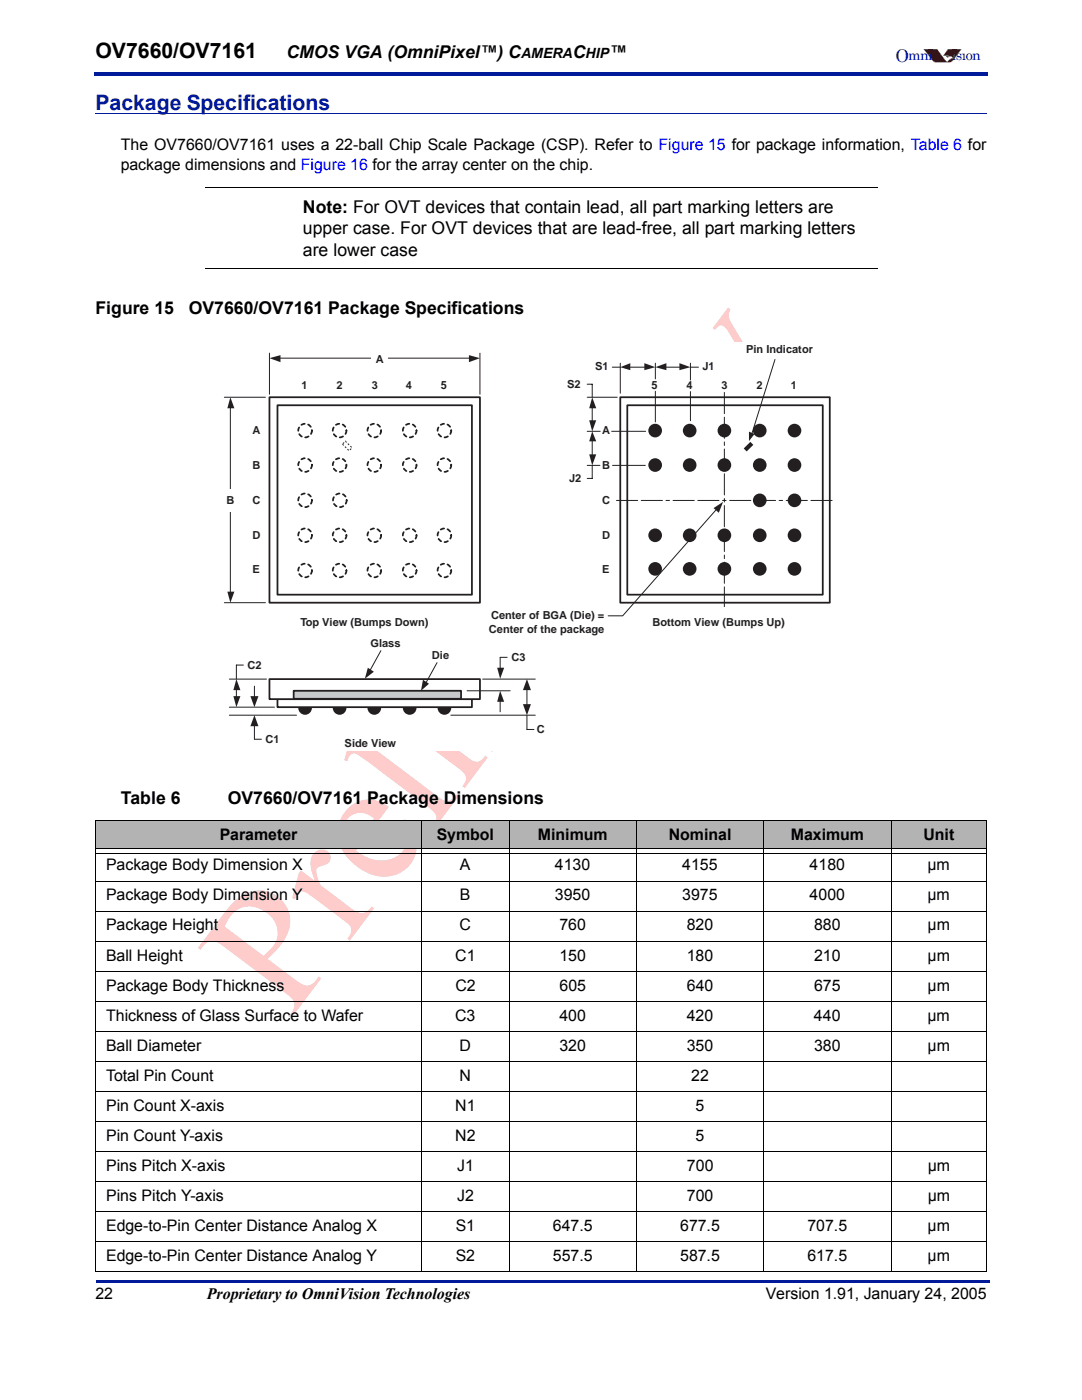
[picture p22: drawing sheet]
<svg xmlns="http://www.w3.org/2000/svg" width="216mm" height="279mm" viewBox="0 0 216 279" stroke-linecap="round" stroke-linejoin="round" font-family="sans-serif">
<defs><g id="words">
<text font-size="4.2" x="19" y="11.6">OV7660/OV7161</text>
<text font-size="4.2" fill="#001a9a" x="19" y="21.9">Package Specifications</text>
<g font-size="3.5">
<text x="57.1" y="11.6">CMOS VGA (OmniPixel™) C</text>
<text x="114.3" y="11.6">C</text>
<text x="121.6" y="11.6">™</text>
<text x="60.5" y="42.6">Note: For OVT devices that contain lead, all part marking letters are</text>
<text x="60.5" y="46.8">upper case. For OVT devices that are lead-free, all part marking letters</text>
<text x="60.5" y="51">are lower case</text>
<text x="19" y="62.7">Figure 15</text>
<text x="37.7" y="62.7">OV7660/OV7161 Package Specifications</text>
<text x="24.1" y="160.5">Table 6</text>
<text x="45.4" y="160.5">OV7660/OV7161 Package Dimensions</text>
</g>
<text font-size="3.5" fill="#001a9a" x="178.7" y="12.3">O</text>
<g font-size="3.2">
<text x="24.1" y="30">The OV7660/OV7161 uses a 22-ball Chip Scale Package (CSP). Refer to Figure 15 for package information, Table 6 for</text>
<text x="24.1" y="33.9">package dimensions and Figure 16 for the array center on the chip.</text>
<text x="43.8" y="167.7">Parameter</text>
<text x="87.1" y="167.7">Symbol</text>
<text x="107.3" y="167.7">Minimum</text>
<text x="133.5" y="167.7">Nominal</text>
<text x="157.8" y="167.7">Maximum</text>
<text x="184.3" y="167.7">Unit</text>
<text x="21.2" y="173.7">Package Body Dimension X</text>
<text x="91.8" y="173.7">A</text>
<text x="110.7" y="173.7">4130</text>
<text x="136.1" y="173.7">4155</text>
<text x="161.6" y="173.7">4180</text>
<text x="185.1" y="173.7">µm</text>
<text x="21.2" y="179.7">Package Body Dimension Y</text>
<text x="91.8" y="179.7">B</text>
<text x="110.7" y="179.7">3950</text>
<text x="136.1" y="179.7">3975</text>
<text x="161.6" y="179.7">4000</text>
<text x="185.1" y="179.7">µm</text>
<text x="21.2" y="185.7">Package Height</text>
<text x="91.7" y="185.7">C</text>
<text x="111.6" y="185.7">760</text>
<text x="137" y="185.7">820</text>
<text x="162.4" y="185.7">880</text>
<text x="185.1" y="185.7">µm</text>
<text x="21.2" y="191.7">Ball Height</text>
<text x="90.8" y="191.7">C1</text>
<text x="111.6" y="191.7">150</text>
<text x="137" y="191.7">180</text>
<text x="162.4" y="191.7">210</text>
<text x="185.1" y="191.7">µm</text>
<text x="21.2" y="197.7">Package Body Thickness</text>
<text x="90.9" y="197.7">C2</text>
<text x="111.7" y="197.7">605</text>
<text x="137.1" y="197.7">640</text>
<text x="162.5" y="197.7">675</text>
<text x="185.1" y="197.7">µm</text>
<text x="21.2" y="203.7">Thickness of Glass Surface to Wafer</text>
<text x="90.8" y="203.7">C3</text>
<text x="111.6" y="203.7">400</text>
<text x="137" y="203.7">420</text>
<text x="162.4" y="203.7">440</text>
<text x="185.1" y="203.7">µm</text>
<text x="21.2" y="209.7">Ball Diameter</text>
<text x="91.7" y="209.7">D</text>
<text x="111.6" y="209.7">320</text>
<text x="137" y="209.7">350</text>
<text x="162.4" y="209.7">380</text>
<text x="185.1" y="209.7">µm</text>
<text x="21.2" y="215.7">Total Pin Count</text>
<text x="91.7" y="215.7">N</text>
<text x="137.9" y="215.7">22</text>
<text x="21.2" y="221.7">Pin Count X-axis</text>
<text x="90.8" y="221.7">N1</text>
<text x="138.8" y="221.7">5</text>
<text x="21.2" y="227.7">Pin Count Y-axis</text>
<text x="90.8" y="227.7">N2</text>
<text x="138.8" y="227.7">5</text>
<text x="21.2" y="233.7">Pins Pitch X-axis</text>
<text x="91.2" y="233.7">J1</text>
<text x="137.1" y="233.7">700</text>
<text x="185.1" y="233.7">µm</text>
<text x="21.2" y="239.7">Pins Pitch Y-axis</text>
<text x="91.2" y="239.7">J2</text>
<text x="137.1" y="239.7">700</text>
<text x="185.1" y="239.7">µm</text>
<text x="21.2" y="245.7">Edge-to-Pin Center Distance Analog X</text>
<text x="90.9" y="245.7">S1</text>
<text x="110.3" y="245.7">647.5</text>
<text x="135.7" y="245.7">677.5</text>
<text x="161.1" y="245.7">707.5</text>
<text x="185.1" y="245.7">µm</text>
<text x="21.2" y="251.7">Edge-to-Pin Center Distance Analog Y</text>
<text x="90.9" y="251.7">S2</text>
<text x="110.3" y="251.7">557.5</text>
<text x="135.7" y="251.7">587.5</text>
<text x="161.1" y="251.7">617.5</text>
<text x="185.1" y="251.7">µm</text>
<text x="19" y="259.3">22</text>
<text x="41.3" y="259.3">Proprietary to OmniVision Technologies</text>
<text x="152.8" y="259.3">Version 1.91, January 24, 2005</text>
</g>
<g font-size="2.8">
<text x="104" y="11.6">AMERA</text>
<text x="116.9" y="11.6">HIP</text>
</g>
<g font-size="2.8" fill="#001a9a">
<text x="181.2" y="12">mni</text>
<text x="189.9" y="12">ision</text>
</g>
<g font-size="2.2" fill="#231f20">
<text x="148.9" y="70.5">Pin Indicator</text>
<text x="60.2" y="77.7">1</text>
<text x="67.2" y="77.7">2</text>
<text x="74.2" y="77.7">3</text>
<text x="75" y="72.5">A</text>
<text x="81" y="77.7">4</text>
<text x="88" y="77.7">5</text>
<text x="113.2" y="77.5">S2</text>
<text x="118.8" y="73.9">S1</text>
<text x="130" y="77.7">5</text>
<text x="137" y="77.7">4</text>
<text x="140.2" y="73.9">J1</text>
<text x="144" y="77.7">3</text>
<text x="151" y="77.7">2</text>
<text x="157.8" y="77.7">1</text>
<text x="50.4" y="86.7">A</text>
<text x="120.2" y="86.7">A</text>
<text x="50.4" y="93.7">B</text>
<text x="120.2" y="93.7">B</text>
<text x="45.2" y="100.7">B</text>
<text x="50.4" y="100.7">C</text>
<text x="113.6" y="96.3">J2</text>
<text x="120.2" y="100.7">C</text>
<text x="50.4" y="107.5">D</text>
<text x="120.2" y="107.5">D</text>
<text x="50.4" y="114.3">E</text>
<text x="120.2" y="114.3">E</text>
<text x="60" y="124.8">Top View (Bumps Down)</text>
<text x="98" y="123.5">Center of BGA (Die) =</text>
<text x="130.2" y="124.8">Bottom View (Bumps Up)</text>
<text x="73.9" y="129.2">Glass</text>
<text x="86.2" y="131.5">Die</text>
<text x="97.6" y="126.3">Center of the package</text>
<text x="102.1" y="131.9">C3</text>
<text x="49.4" y="133.5">C2</text>
<text x="53" y="148.3">C1</text>
<text x="68.8" y="149.1">Side View</text>
<text x="107.1" y="146.4">C</text>
</g>
</g></defs>
<g fill="#fcc">
<path d="M62.8 170.1a1.77 1.77 0 0 1 2.2-.4 1.77 1.77 0 0 1 .8 2.1 4 4 0 0 1-2.3 1.3 .93 .93 0 0 0-.3 1.2l.8 2.4 6.1 4.6a2.51 2.51 0 0 0 2.8 .7l.6-.4 .7-.7 .5 .4-4.9 6.4-.5-.4a1.92 1.92 0 0 0-.1-3.2l-7-5.2a2.61 2.61 0 0 0-2.3-.9l-.5 .4-.5 1.1-.6-.3 1.3-4.9 .4-.6 2.9 2.1-.4-.9a4.4 4.4 0 0 1 .3-4.8z"/>
<path d="M70.4 146.2l17.3 13a1.91 1.91 0 0 0 3.1-.4l.2-.3 .5 .4-4.6 6.2-.5-.4a1.87 1.87 0 0 0-.5-3.2l-12.9-9.8a4.2 4.2 0 0 0-2.6-1.3 1.73 1.73 0 0 0-1.1 1.5l-.6-.2 1.3-4.9z"/>
<path d="M97.8 123.7a4.5 4.5 0 0 1 6 .1l6.5 4.9a2.19 2.19 0 0 0 2.6 .5l.9-.9 .5 .4-4.7 6.2-.5-.3a2.11 2.11 0 0 0 .5-2.8l-6.7-5.1a3.9 3.9 0 0 0-3.4-1.2 3.9 3.9 0 0 0-2.1 4.3l.1 1.2 .1 .1 7.3 5.4a1.84 1.84 0 0 0 3.1-.5l.2-.2 .4 .4-4.8 6.3-.4-.3 .1-.3a1.92 1.92 0 0 0-.4-3.2l-6-4.4a3.5 3.5 0 0 0-4-.9 4.2 4.2 0 0 0-1.5 4l.2 1.2 6.7 5.1a2.68 2.68 0 0 0 2.7 1l1.2-1.3 .5 .4-4.7 6.3-.5-.4a1.84 1.84 0 0 0 .4-2.5l-1-1-6.5-4.8a2.92 2.92 0 0 0-2.4-1l-.6 .5-.3 .9-.7-.2 1.3-4.9 .5-.6 2.7 2-.1-.6a7.2 7.2 0 0 1 .9-6.1 4 4 0 0 1 4.9-.8 8.1 8.1 0 0 1 .2-5.9z"/>
<path d="M114.3 101.7a4.2 4.2 0 0 1 5.6 0l6.6 4.9a2.98 2.98 0 0 0 2.7 .9l1.1-1.1 .5 .4-4.7 6.2-.5-.4 .2-.2a1.88 1.88 0 0 0-.5-3.2l-6.1-4.6a3.7 3.7 0 0 0-3.4-.9 4.2 4.2 0 0 0-1.7 4.6l.1 .7 6.7 5a3.3 3.3 0 0 0 2.2 1.1 2.42 2.42 0 0 0 1.7-1.4l.4 .4-4.6 6.3-.5-.4a1.85 1.85 0 0 0-.3-3.2l-6.3-4.8a5 5 0 0 0-2.8-1.4 1.8 1.8 0 0 0-1.1 1.5l-.6-.1 1.3-5 .4-.6 2.7 2a7.6 7.6 0 0 1 .5-6.2z"/>
<path d="M133.5 76.2a1.77 1.77 0 0 1 2.3-.4 1.77 1.77 0 0 1 .8 2.1 4 4 0 0 1-2.3 1.3 .93 .93 0 0 0-.4 1.2l.9 2.4 6 4.6a2.51 2.51 0 0 0 2.9 .7l.6-.4 .6-.7 .5 .4-4.8 6.4-.5-.3a1.92 1.92 0 0 0-.2-3.2l-7-5.3a2.61 2.61 0 0 0-2.3-.9l-.4 .4-.6 1.1-.6-.3 1.4-4.9 .4-.6 2.8 2.1-.3-.9a4.4 4.4 0 0 1 .2-4.8z"/>
<path d="M145.3 61.4l.5 .3a2.88 2.88 0 0 0 .5 3.3l8.7 14.6a6.5 6.5 0 0 1 .5 7.1 1.91 1.91 0 0 1-2 1 1.91 1.91 0 0 1-1.6-1.4 2.67 2.67 0 0 1 1.7-2.3 1.85 1.85 0 0 0 .7-2.7l-2.2-3.8-12.9-2.7-2.4-.1-1.4 .8-.5-.4 4.4-5.9 .6 .4a1.49 1.49 0 0 0-.3 2.3l1.3 .5 9.2 1.8-4.8-8a1.73 1.73 0 0 0-1.6-1.2l-1 .8-.5-.3z"/>
<path d="M46.4 180.2a6.5 6.5 0 0 1 11 1.2 7 7 0 0 1-1.5 7.4l-2.5 2.5 5.4 4.1a3.9 3.9 0 0 0 2.7 1.3l1.2-.7 .9-1.1 .5 .3-6 8-.5-.4a2.95 2.95 0 0 0 1-2.9l-.3-.6-1.1-.9-12.4-9.4a4 4 0 0 0-2.7-1.2l-1 .4-1.1 1.4-.5-.4 5.1-6.8zM46.4 182.4l-.7 .9-.9 1.6 7.8 5.9 .9-.9a4.7 4.7 0 0 0-.9-8.1 4.7 4.7 0 0 0-6.2 .6z"/>
<path d="M69.2 161.5a5.9 5.9 0 0 1 8.4-.5l-6.6 8.8a7.1 7.1 0 0 0 8.3 1 4.6 4.6 0 0 0 1.2-6.6l-.2-.5 .6-.2a7.4 7.4 0 0 1 1.7 7.8 6.9 6.9 0 0 1-9.8 2.7 9.6 9.6 0 0 1-5.4-7.2 6.9 6.9 0 0 1 1.8-5.3zM69.5 163.2a4.1 4.1 0 0 0 .8 5.9l4.3-5.8a3.8 3.8 0 0 0-5.1-.1z"/>
<path d="M75.1 140.6a1.75 1.75 0 0 1 3.5 0 1.75 1.75 0 0 1-3.5 0zM82.9 143.3l10.1 7.6a2.74 2.74 0 0 0 2.7 1l1.1-1.1 .5 .4-4.6 6.1-.5-.4a1.95 1.95 0 0 0-.3-3.3l-6.8-5a2.91 2.91 0 0 0-2.4-1l-.6 .6-.3 .9-.6-.2 1.3-5z"/>
<path d="M97.5 110.8a1.75 1.75 0 0 1 3.5 0 1.75 1.75 0 0 1-3.5 0zM105.3 113.6l10.2 7.6a2.74 2.74 0 0 0 2.6 1l1.2-1.1 .4 .4-4.6 6.1-.5-.4a1.95 1.95 0 0 0-.3-3.3l-6.8-5a2.91 2.91 0 0 0-2.3-1l-.6 .5-.4 .9-.6-.2 1.3-4.9z"/>
<path d="M123.5 89.7a3.8 3.8 0 0 1 5.6-.5l6.9 5.1a1.07 1.07 0 0 0 1.8 .1l-.1-2.1 .8 .5a5.2 5.2 0 0 1-.2 4.5 2.11 2.11 0 0 1-3.2 0v2.4a4 4 0 0 1-5.3 4.3 4.5 4.5 0 0 1-2.8-5 30.5 30.5 0 0 1 1.6-6.6 5.3 5.3 0 0 0-3.8-1.7 2.73 2.73 0 0 0-1.9 3.9l.2 .3a2.09 2.09 0 0 1 1.6 2.2 1.53 1.53 0 0 1-1.3 1.1 1.53 1.53 0 0 1-1.5-.7 5 5 0 0 1 .2-6.2zM129.4 93l-.5 1.7a8 8 0 0 0-.1 4.8 2.83 2.83 0 0 0 4.9 .6l.4-1.2 .1-2.3z"/>
</g>
<g fill="#001a9a">
<path d="M18.7 14.5h.3v.7h-.3z"/>
<path d="M19 14.5h178.2v.7h-178.2z"/>
<path d="M19.1 255.4h.3v.5h-.3z"/>
<path d="M19.4 255.4h178.1v.5h-178.1z"/>
</g>
<g fill="#bf0000">
<path d="M184.3 9.8h2.7l1.2 1.6a1.43 1.43 0 0 0 .9 .9l.4-.4 .6-.2-.2-.4-1.7-.2 1-1.3h2.6l-1.7 2.3-.4 .3h-3l-.5-.2z" fill-rule="evenodd"/>
<path d="M188.9 11.2l.4 .2h-.3l-.2-.1z" fill-rule="evenodd"/>
</g>
<g fill="#bf0000">
<path d="M184.3 9.8l1.9 2.4 .5 .2h2.7l.5-.1 1.9-2.5h-2.6l-1 1.3 1.7 .1 .2 .5-.2-.1-.4 .3-.4 .5-.4-.2-1.7-2.4h-2.7h2.7l1.7 2.4 .4 .2 .1-.1a.88 .88 0 0 1 .9-.6l-.2-.5-.6 .1-.2-.2h-.9l1-1.3h2.7l-1.8 2.3-.3 .3h-3.1l-.5-.2z"/>
<path d="M188.8 11.2h.3l.2 .2-.3 .1-.1-.2 .2 .2 .2-.1v-.1l-.4-.1-.1 .1z"/>
<path d="M188.7 11.3h.2z"/>
</g>
<path d="M191.9 9.9h1v.7h-1z" fill="#fff"/>
<g fill="#bf0000">
<path d="M190 9.9h.8v.7h-.8z"/>
<path d="M185.2 9.9h.8v.7h-.8z"/>
</g>
<path d="M19 22.6h177.8" fill="none" stroke="#001a9a" stroke-width=".2"/>
<g fill="#fff">
<path d="M42.9 42h13.3v9.5h-13.3z"/>
<path d="M43.6 42.8h8.5v8.4h-8.5z"/>
</g>
<g fill="#b3b3b3">
<path d="M19 163.8h65.2v5.5h-65.2z"/>
<path d="M84.1 163.8h17.6v5.5h-17.6z"/>
<path d="M101.6 163.8h25.5v5.5h-25.5z"/>
<path d="M127 163.8h25.5v5.5h-25.5z"/>
<path d="M152.4 163.8h25.5v5.5h-25.5z"/>
<path d="M177.8 163.8h19.1v5.5h-19.1z"/>
</g>
<g fill="none" stroke="#000" stroke-width=".2">
<path d="M40.8 37.4h134.3M40.8 53.6h134.3M19 163.8h177.9M19 175.8h177.9M19 163.9v89.8M19.1 169.4h177.7M19.1 170.3h177.7M84.1 163.7v90.2M101.6 163.7v90.2M127 163.7v90.2M152.4 163.7v90.2M177.8 163.7v90.2"/>
<path d="M196.8 163.9v89.8M19 181.8h177.9M19 187.8h177.9M19 193.8h177.9M19 199.8h177.9M19 205.8h177.9M19 211.8h177.9M19 217.8h177.9M19 223.8h177.9M19 229.8h177.9M19 235.8h177.9M19 241.8h177.9"/>
<path d="M19 247.8h177.9M19 253.8h177.9"/>
</g>
<path d="M44.1 68.3h127.7v81.5h-127.7z" fill="#fff"/>
<g fill="#231f20">
<circle cx="158.5" cy="85.9" r="1.36"/>
<circle cx="151.6" cy="85.9" r="1.36"/>
<circle cx="144.5" cy="85.9" r="1.36"/>
<circle cx="137.6" cy="85.9" r="1.36"/>
<circle cx="130.7" cy="85.9" r="1.36"/>
<circle cx="144.5" cy="92.8" r="1.36"/>
<circle cx="158.5" cy="92.8" r="1.36"/>
<circle cx="151.6" cy="92.8" r="1.36"/>
<circle cx="137.6" cy="92.8" r="1.36"/>
<circle cx="130.7" cy="92.8" r="1.36"/>
<circle cx="158.5" cy="99.9" r="1.36"/>
<circle cx="151.6" cy="99.9" r="1.36"/>
<circle cx="158.5" cy="106.8" r="1.36"/>
<circle cx="151.6" cy="106.8" r="1.36"/>
<circle cx="144.5" cy="106.8" r="1.36"/>
<circle cx="137.6" cy="106.8" r="1.36"/>
<circle cx="130.7" cy="106.8" r="1.36"/>
<circle cx="158.5" cy="113.5" r="1.36"/>
<circle cx="151.6" cy="113.5" r="1.36"/>
<circle cx="144.5" cy="113.5" r="1.36"/>
<circle cx="137.6" cy="113.5" r="1.36"/>
<circle cx="130.7" cy="113.5" r="1.36"/>
</g>
<g fill="none" stroke="#231f20" stroke-width=".35" stroke-dasharray=".7 .7 .7 .7 .7 .7">
<circle cx="60.9" cy="85.9" r="1.36"/>
<circle cx="60.9" cy="99.8" r="1.36"/>
<circle cx="60.9" cy="92.8" r="1.36"/>
<circle cx="67.8" cy="85.9" r="1.36"/>
<circle cx="67.8" cy="92.8" r="1.36"/>
<circle cx="67.8" cy="99.8" r="1.36"/>
<circle cx="74.7" cy="85.9" r="1.36"/>
<circle cx="74.7" cy="92.8" r="1.36"/>
<circle cx="81.7" cy="85.9" r="1.36"/>
<circle cx="81.7" cy="92.8" r="1.36"/>
<circle cx="88.7" cy="85.9" r="1.36"/>
<circle cx="88.7" cy="92.8" r="1.36"/>
<circle cx="60.9" cy="113.9" r="1.36"/>
<circle cx="60.9" cy="106.8" r="1.36"/>
<circle cx="67.8" cy="113.9" r="1.36"/>
<circle cx="67.8" cy="106.8" r="1.36"/>
<circle cx="74.7" cy="113.9" r="1.36"/>
<circle cx="74.7" cy="106.8" r="1.36"/>
<circle cx="81.7" cy="113.9" r="1.36"/>
<circle cx="81.7" cy="106.8" r="1.36"/>
<circle cx="88.7" cy="113.9" r="1.36"/>
<circle cx="88.7" cy="106.8" r="1.36"/>
</g>
<g fill="#231f20">
<circle cx="88.7" cy="141.3" r="1.36"/>
<circle cx="81.7" cy="141.3" r="1.36"/>
<circle cx="74.7" cy="141.3" r="1.36"/>
<circle cx="67.8" cy="141.3" r="1.36"/>
<circle cx="60.9" cy="141.3" r="1.36"/>
</g>
<path d="M53.8 79.3h42v41h-42zM55.4 80.9h38.8v37.8h-38.8z" fill="none" stroke="#231f20" stroke-width=".35"/>
<path d="M44.8 79.3h8.2M46 81.3v37M44.8 120.3h8.2" fill="none" stroke="#231f20" stroke-width=".2"/>
<g fill="#231f20">
<path d="M46 79.3l.8 2.2h-1.4z"/>
<path d="M45.4 118.1h1.4l-.8 2.2z"/>
</g>
<path d="M44.4 97.7h3.2v4.4h-3.2z" fill="#fff"/>
<path d="M53.8 70.5v8.2M55.8 71.5h38" fill="none" stroke="#231f20" stroke-width=".2"/>
<g fill="#231f20">
<path d="M53.8 71.5l2.2-.6v1.4z"/>
<path d="M93.6 70.9l2.2 .6-2.2 .8z"/>
</g>
<path d="M143 101.7l-18.8 21.2h-2.8" fill="none" stroke="#231f20" stroke-width=".2"/>
<path d="M142.4 101.4l1.9-1.2-.9 2.1z" fill="#231f20"/>
<path d="M74.2 69.5h3.2v4.4h-3.2z" fill="#fff"/>
<path d="M95.8 70.5v8.2M96.3 135.5h10.5M90 142.7h16.8" fill="none" stroke="#231f20" stroke-width=".2"/>
<path d="M55.4 139.5h38.8v1.6h-38.8z" fill="#fff"/>
<path d="M55.4 139.5h38.8v1.6h-38.8z" fill="none" stroke="#231f20" stroke-width=".35"/>
<path d="M53.8 135.5h42v4h-42z" fill="#fff"/>
<path d="M53.8 135.5h42v4h-42z" fill="none" stroke="#231f20" stroke-width=".35"/>
<path d="M45.8 135.5h7.4M47.2 137.5v1.6M45.8 142.7h13.4M45.8 141.1h9" fill="none" stroke="#231f20" stroke-width=".2"/>
<g fill="#231f20">
<path d="M47.2 135.5l.8 2.2h-1.4z"/>
<path d="M46.6 138.9h1.4l-.8 2.2z"/>
</g>
<path d="M50.8 136.9v2.2" fill="none" stroke="#231f20" stroke-width=".2"/>
<path d="M50 138.9h1.6l-.8 2.2z" fill="#231f20"/>
<path d="M50.8 144.7v2.8" fill="none" stroke="#231f20" stroke-width=".2"/>
<path d="M50.8 142.7l.8 2.2h-1.6z" fill="#231f20"/>
<path d="M48.6 132.7h-1.4v2.8M105.1 137.5v3.2M50.8 147.5h1.4" fill="none" stroke="#231f20" stroke-width=".2"/>
<path d="M123.8 79.3h41.8v41h-41.8zM125.2 80.9h39v37.8h-39z" fill="none" stroke="#231f20" stroke-width=".35"/>
<g fill="#231f20">
<path d="M105.1 135.5l.8 2.2h-1.6z"/>
<path d="M104.3 140.5h1.6l-.8 2.2z"/>
</g>
<path d="M117.2 79.3h6M117.2 86.1h2.6M117.2 92.9h2.5M118.2 81.3v2.8M122.1 86.1h6.7M122.2 92.9h6.6M105.1 142.8v2.8h1.4" fill="none" stroke="#231f20" stroke-width=".2"/>
<g fill="#231f20">
<path d="M118.2 79.3l.8 2.2h-1.4z"/>
<path d="M117.6 83.9h1.4l-.8 2.2z"/>
</g>
<path d="M118.2 87.9v3" fill="none" stroke="#231f20" stroke-width=".2"/>
<g fill="#231f20">
<path d="M118.2 86.1l.8 2h-1.4z"/>
<path d="M117.6 90.7h1.4l-.8 2.2z"/>
</g>
<path d="M117.2 76.7h1v2.6M123.8 72.5v6M125.8 73.3h3M130.8 72.5v3.1M130.8 78.1v6.1M137.8 72.5v3.3M137.8 78.1v5.9M118.2 92.9v2.6h-1" fill="none" stroke="#231f20" stroke-width=".2"/>
<path d="M116.7 99.9h53.8M144.5 127.7v-49.4" fill="none" stroke="#231f20" stroke-width=".2" stroke-dasharray="4.2 .7 .7 .7 4.2 .7"/>
<g fill="#231f20">
<path d="M123.8 73.3l2-.8v1.4z"/>
<path d="M128.6 72.5l2.2 .8-2.2 .6z"/>
</g>
<path d="M132.8 73.3h3" fill="none" stroke="#231f20" stroke-width=".2"/>
<g fill="#231f20">
<path d="M130.8 73.3l2.2-.8v1.4z"/>
<path d="M135.6 72.5l2.2 .8-2.2 .6z"/>
</g>
<path d="M122.2 73.3h1.6M137.8 73.3h1.6" fill="none" stroke="#231f20" stroke-width=".2"/>
<g fill="#fff">
<path d="M166.5 99.4h5.1v1.1h-5.1z"/>
<path d="M144 121.2h1.1v6.9h-1.1z"/>
<path d="M115.8 99.4h6.7v1.1h-6.7z"/>
</g>
<path d="M58.6 137.9h33.4v1.6h-33.4z" fill="#c7c9cb"/>
<path d="M58.6 137.9h33.4v1.6h-33.4z" fill="none" stroke="#231f20" stroke-width=".35"/>
<path d="M87.2 132.3l-2.2 4" fill="none" stroke="#231f20" stroke-width=".2"/>
<path d="M84.4 135.7l1.2 .8-1.6 1.4z" fill="#231f20"/>
<path d="M154.6 71.7l-4.6 14.8" fill="none" stroke="#231f20" stroke-width=".2"/>
<path d="M149.4 86.1l1.2 .5-1.1 1.4z" fill="#231f20"/>
<path d="M93.2 137.9h8.6M99.8 139.9v2.2" fill="none" stroke="#231f20" stroke-width=".2"/>
<path d="M99.8 137.9l.8 2.2h-1.4z" fill="#231f20"/>
<path d="M99.8 131.2v2.3" fill="none" stroke="#231f20" stroke-width=".2"/>
<path d="M99.2 133.3h1.4l-.8 2.2z" fill="#231f20"/>
<path d="M76 129.9l-2.2 4M99.8 131.2h1.4" fill="none" stroke="#231f20" stroke-width=".2"/>
<path d="M73.4 133.3l1.2 .8-1.8 1.4z" fill="#231f20"/>
<path d="M148.4 89.5l1.3-1.3 .6 .6-1.3 1.3z" fill="#231f20"/>
<path d="M68.9 88l1.3 1.4-.5 .6-1.4-1.4z" fill="none" stroke="#231f20" stroke-width=".2" stroke-dasharray=".4 .4 .4 .4 .4 .4" stroke-linecap="butt"/>
<use href="#words"/>
</svg>
